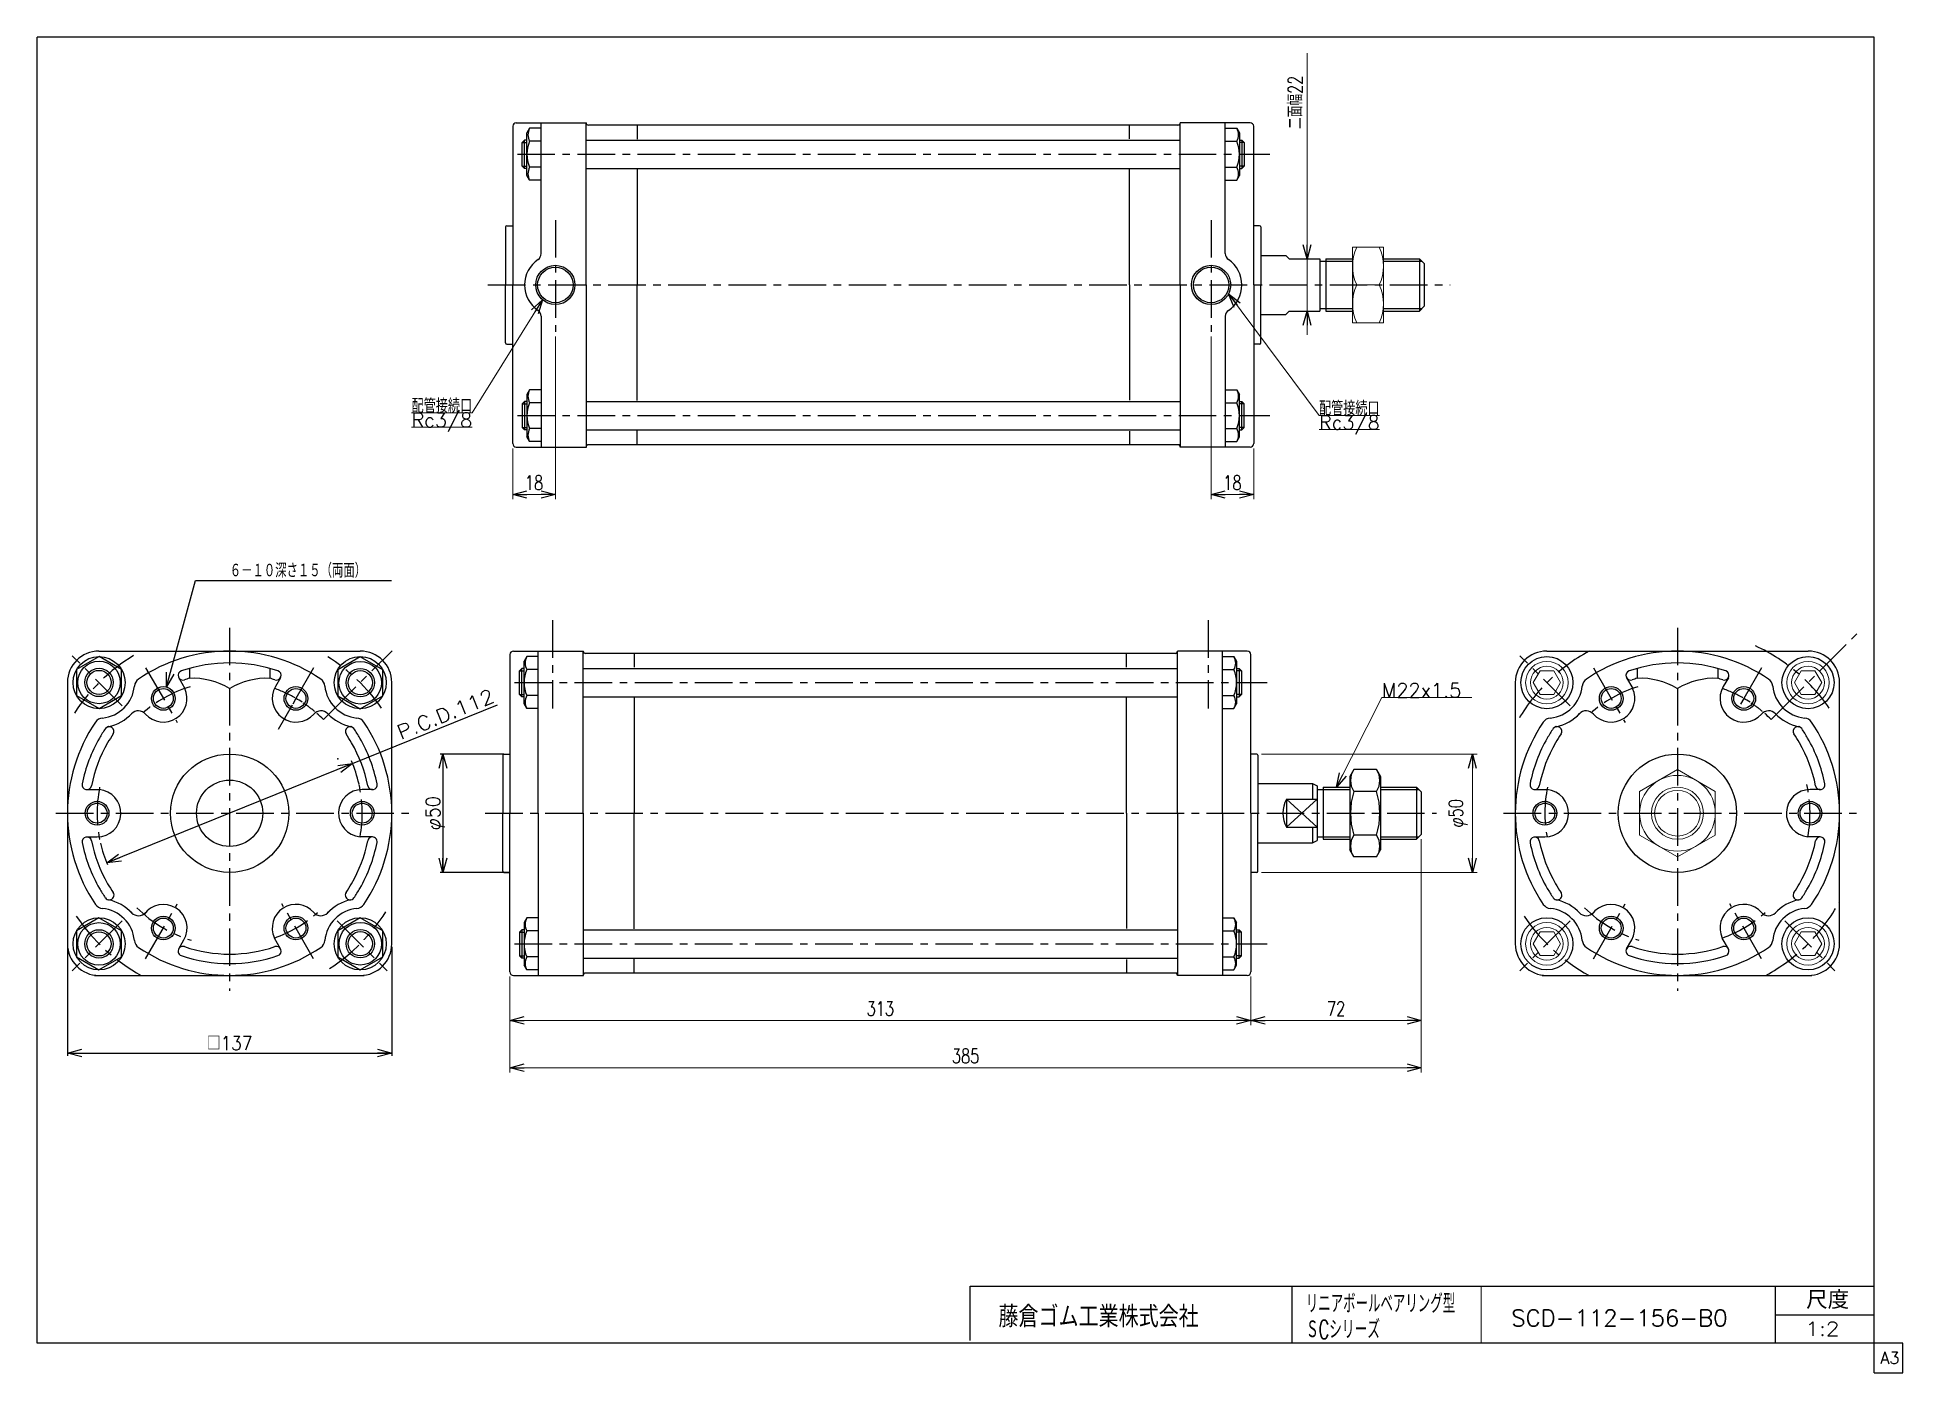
# Model space of a CAD drawing. Header units: millimetres. Extents: x -380 to 408, y -281 to 283.
import ezdxf
from ezdxf.enums import TextEntityAlignment as Align

# ---------------------------------------------------------------- set-up
doc = ezdxf.new("R2010")
doc.units = ezdxf.units.MM
doc.header["$LTSCALE"] = 0.5
doc.header["$PDSIZE"] = 1
doc.linetypes.add('CENTER', pattern=[50.8, 31.75, -6.35, 6.35, -6.35])
doc.layers.add('ZUWAKU', color=7, linetype='Continuous')
doc.styles.add('FdaStyle0', font='txt.shx', dxfattribs={"width": 0.75, "bigfont": 'bigfont'})
doc.dimstyles.new('DaDimRotatedStyle', dxfattribs={"dimtxt": 6, "dimasz": 6.000004, "dimexe": 2, "dimexo": 2, "dimgap": 2, "dimtad": 3, "dimdsep": 46, "dimtxsty": 'FdaStyle0', "dimblk1": 'OPEN30', "dimblk2": 'OPEN30', "dimsah": 1, "dimcen": 0.09, "dimclrd": 4, "dimclre": 4, "dimclrt": 4, "dimadec": 0, "dimazin": 2, "dimtfac": 1, "dimtdec": 4, "dimtmove": 0, "dimatfit": 0, "dimfxl": 1, "dimarcsym": 0})

msp = doc.modelspace()

# ---------------------------------------------------------------- texts
at = {"color": 4, "style": 'FdaStyle0'}
for s, height, width, p, p2 in [('６－１０深さ１５（両面）', 6, 0.666667, (-298.716, 54.806), (-241.116, 54.806)), ('□137', 6, 0.761905, (-308.35, -144.816), (-289.15, -144.816)), ('リニアボールベアリング型', 8, 0.522784, (155.846, -255.825), (218.946, -255.825)), ('ＳCシリーズ', 8, 0.539655, (155.938, -266.752), (187.238, -266.752)), ('SCD-112-156-B0', 7, 0.823423, (242.615, -261.4), (334.015, -261.4)), ('1:2', 6, 0.8, (366.87, -265.5), (381.27, -265.5))]:
    msp.add_text(s, height=height, dxfattribs=dict(at, width=width)).set_placement(p, p2, align=Align.FIT)
for s, rotation, width, p, p2 in [('P.C.D.112', 22.010543, 0.8, (-226.45, -13.712), (-186.399, 2.479)), ('φ50', 90, 0.75, (-209.833, -51.917), (-209.833, -37.517))]:
    msp.add_text(s, height=6, rotation=rotation, dxfattribs=dict(at, width=width)).set_placement(p, p2, align=Align.FIT)
at = {"layer": 'ZUWAKU', "color": 4, "style": 'FdaStyle0'}
for s, height, width, p, p2 in [('藤倉ゴム工業株式会社', 9, 0.652778, (26.025, -261.815), (110.625, -261.815)), ('尺度', 7.6, 0.749175, (367.23, -254.06), (385.39, -254.06))]:
    msp.add_text(s, height=height, dxfattribs=dict(at, width=width)).set_placement(p, p2, align=Align.FIT)
at = {"layer": 'ZUWAKU', "color": 7, "style": 'FdaStyle0', "width": 0.8}
msp.add_text('A3', height=5, dxfattribs=at).set_placement((398.615, -277.25), (406.615, -277.25), align=Align.FIT)

# ---------------------------------------------------------------- blocks, each defined once
blk = doc.blocks.new('_OPEN30')
at = {"color": 0, "linetype": 'ByBlock', "lineweight": -2}
for p, q in [((-1, 0.267949), (0, 0)), ((0, 0), (-1, -0.267949)), ((0, 0), (-1, 0))]:
    blk.add_line(p, q, dxfattribs=at)
blk = doc.blocks.new('DC_GROUP_Φ112_1')
at = {"color": 4, "linetype": 'Continuous', "lineweight": 25}
for p, q in [((-243.57, 21.39), (-253.07, 15.91)), ((-253.07, 15.91), (-253.07, 4.94)), ((-234.07, 15.91), (-243.57, 21.39)), ((-234.07, 4.94), (-234.07, 15.91)), ((-253.07, 4.94), (-243.57, -0.55)), ((-243.57, -0.55), (-234.07, 4.94))]:
    blk.add_line(p, q, dxfattribs=at)
for radius in [9, 6, 5.1]:
    blk.add_circle((-243.57, 10.42), radius, dxfattribs=at)
blk = doc.blocks.new('DC_GROUP_Φ112_2')
at = {"color": 4, "linetype": 'Continuous', "lineweight": 25}
for p, q in [((-353.93, 21.5), (-363.43, 16.01)), ((-363.43, 16.01), (-363.43, 5.04)), ((-344.43, 16.01), (-353.93, 21.5)), ((-344.43, 5.04), (-344.43, 16.01)), ((-363.43, 5.04), (-353.93, -0.44)), ((-353.93, -0.44), (-344.43, 5.04))]:
    blk.add_line(p, q, dxfattribs=at)
for radius in [9, 6, 5.1]:
    blk.add_circle((-353.93, 10.53), radius, dxfattribs=at)
blk = doc.blocks.new('DC_GROUP_Φ112_3')
at = {"color": 4, "linetype": 'Continuous', "lineweight": 25}
for p, q in [((-353.95, -88.93), (-363.45, -94.42)), ((-363.45, -94.42), (-363.45, -105.39)), ((-344.45, -94.42), (-353.95, -88.93)), ((-344.45, -105.39), (-344.45, -94.42)), ((-363.45, -105.39), (-353.95, -110.87)), ((-353.95, -110.87), (-344.45, -105.39))]:
    blk.add_line(p, q, dxfattribs=at)
for radius in [9, 6, 5.1]:
    blk.add_circle((-353.95, -99.9), radius, dxfattribs=at)
blk = doc.blocks.new('DC_GROUP_Φ112_4')
at = {"color": 4, "linetype": 'Continuous', "lineweight": 25}
for p, q in [((-243.55, -88.86), (-253.05, -94.34)), ((-253.05, -94.34), (-253.05, -105.31)), ((-234.05, -94.34), (-243.55, -88.86)), ((-234.05, -105.31), (-234.05, -94.34)), ((-253.05, -105.31), (-243.55, -110.8)), ((-243.55, -110.8), (-234.05, -105.31))]:
    blk.add_line(p, q, dxfattribs=at)
for radius in [9, 6, 5.1]:
    blk.add_circle((-243.55, -99.83), radius, dxfattribs=at)
blk = doc.blocks.new('DC_GROUP_Φ112_5')
at = {"color": 4, "linetype": 'Continuous', "lineweight": 25}
for p, q in [((-173.22, -88.95), (-174.36, -90.92)), ((-174.36, -90.92), (-174.36, -108.92)), ((-168.36, -88.95), (-173.22, -88.95)), ((-168.36, -94.43), (-173.22, -94.43)), ((-173.22, -110.89), (-174.36, -108.92)), ((-168.36, -105.4), (-173.22, -105.4)), ((-168.36, -110.89), (-173.22, -110.89))]:
    blk.add_line(p, q, dxfattribs=at)
for centre, radius, start, end in [((-160.56, -99.92), 13.8, 156.57346, 203.42654), ((-168.47, -91.69), 5.48, 150.00001, 209.99999), ((-168.47, -108.14), 5.48, 150.00001, 209.99999)]:
    blk.add_arc(centre, radius, start, end, dxfattribs=at)
blk = doc.blocks.new('DC_GROUP_Φ112_6')
at = {"color": 4, "linetype": 'Continuous', "lineweight": 25}
for p, q in [((120.64, -88.95), (125.5, -88.95)), ((120.64, -94.43), (125.5, -94.43)), ((125.5, -88.95), (126.64, -90.92)), ((126.64, -108.92), (126.64, -90.92)), ((120.64, -105.4), (125.5, -105.4)), ((125.5, -110.89), (126.64, -108.92)), ((120.64, -110.89), (125.5, -110.89))]:
    blk.add_line(p, q, dxfattribs=at)
for centre, radius, start, end in [((120.75, -91.69), 5.48, 330.00001, 29.99999), ((112.84, -99.92), 13.8, 336.57346, 23.42654), ((120.75, -108.14), 5.48, 330.00001, 29.99999)]:
    blk.add_arc(centre, radius, start, end, dxfattribs=at)
blk = doc.blocks.new('DC_GROUP_Φ112_7')
at = {"color": 4, "linetype": 'Continuous', "lineweight": 25}
for p, q in [((176.15, -26.24), (174.43, -29.22)), ((174.43, -29.22), (174.43, -60.22)), ((185.71, -26.24), (176.15, -26.24)), ((185.71, -26.24), (187.43, -29.22)), ((187.43, -29.22), (187.43, -60.22)), ((185.71, -35.48), (176.15, -35.48)), ((185.71, -53.95), (176.15, -53.95)), ((176.15, -63.19), (174.43, -60.22)), ((185.71, -63.19), (187.43, -60.22)), ((185.71, -63.19), (176.15, -63.19))]:
    blk.add_line(p, q, dxfattribs=at)
for centre, radius, start, end in [((182.9, -30.86), 8.18, 145.61111, 214.38889), ((178.96, -30.86), 8.18, 325.61111, 34.38889), ((205.29, -44.72), 30.57, 162.41111, 197.58889), ((156.57, -44.72), 30.57, 342.41112, 17.5889), ((182.9, -58.57), 8.18, 145.61111, 214.38889), ((178.96, -58.57), 8.18, 325.61111, 34.38889)]:
    blk.add_arc(centre, radius, start, end, dxfattribs=at)
blk = doc.blocks.new('DC_GROUP_Φ112_8')
at = {"color": 4, "linetype": 'Continuous', "lineweight": 25}
for p, q in [((-173.22, 21.45), (-174.36, 19.48)), ((-174.36, 1.48), (-174.36, 19.48)), ((-168.36, 21.45), (-173.22, 21.45)), ((-168.36, 15.97), (-173.22, 15.97)), ((-173.22, -0.49), (-174.36, 1.48)), ((-168.36, 5), (-173.22, 5)), ((-168.36, -0.49), (-173.22, -0.49))]:
    blk.add_line(p, q, dxfattribs=at)
for centre, radius, start, end in [((-160.56, 10.48), 13.8, 156.57346, 203.42654), ((-168.47, 18.71), 5.48, 150.00001, 209.99999), ((-168.47, 2.26), 5.48, 150.00001, 209.99999)]:
    blk.add_arc(centre, radius, start, end, dxfattribs=at)
blk = doc.blocks.new('DC_GROUP_Φ112_9')
at = {"color": 4, "linetype": 'Continuous', "lineweight": 25}
for p, q in [((120.64, 21.45), (125.5, 21.45)), ((120.64, 15.97), (125.5, 15.97)), ((125.5, 21.45), (126.64, 19.48)), ((126.64, 19.48), (126.64, 1.48)), ((120.64, 5), (125.5, 5)), ((125.5, -0.49), (126.64, 1.48)), ((120.64, -0.49), (125.5, -0.49))]:
    blk.add_line(p, q, dxfattribs=at)
for centre, radius, start, end in [((120.75, 18.71), 5.48, 330.00001, 29.99999), ((112.84, 10.48), 13.8, 336.57346, 23.42654), ((120.75, 2.26), 5.48, 330.00001, 29.99999)]:
    blk.add_arc(centre, radius, start, end, dxfattribs=at)
blk = doc.blocks.new('*D10')
at = {"color": 4, "linetype": 'Continuous', "lineweight": 13}
for p, q in [((137.14, -19.72), (228.23, -19.72)), ((226.23, -69.72), (226.23, -19.72)), ((137.14, -69.72), (228.23, -69.72))]:
    blk.add_line(p, q, dxfattribs=at)
at = {"color": 4, "xscale": 6.000005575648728, "yscale": 5.999978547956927}
for p, rotation in [((226.23, -19.72), 90), ((226.23, -69.72), 270)]:
    blk.add_blockref('_OPEN30', p, dxfattribs=dict(at, rotation=rotation))
at = {"color": 4, "insert": (224.23, -44.72), "char_height": 6, "width": 25.5, "attachment_point": 8, "rotation": 90, "style": 'FdaStyle0'}
blk.add_mtext('\\T1.00;φ50', dxfattribs=at)
blk = doc.blocks.new('DC_GROUP_Φ112_10')
at = {"color": 4, "linetype": 'Continuous', "lineweight": 13}
for p, q in [((168.79, -33.72), (187.96, 4.2)), ((187.96, 4.2), (225.99, 4.2))]:
    blk.add_line(p, q, dxfattribs=at)
at = {"color": 4, "xscale": 6.000005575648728, "yscale": 5.999978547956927, "rotation": 243.1693027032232}
blk.add_blockref('_OPEN30', (168.79, -33.72), dxfattribs=at)
at = {"color": 4, "style": 'FdaStyle0', "width": 0.8}
blk.add_text('M22x1.5', height=6, dxfattribs=at).set_placement((187.96, 4.2), (221.56, 4.2), align=Align.FIT)
blk = doc.blocks.new('DC_GROUP_Φ112_11')
at = {"color": 4, "linetype": 'Continuous', "lineweight": 13}
for p, q in [((312.85, -26.24), (296.85, -35.48)), ((328.85, -35.48), (312.85, -26.24)), ((296.85, -35.48), (296.85, -53.95)), ((328.85, -53.95), (328.85, -35.48)), ((296.85, -53.95), (312.85, -63.19)), ((312.85, -63.19), (328.85, -53.95))]:
    blk.add_line(p, q, dxfattribs=at)
for radius in [16, 11, 9.65]:
    blk.add_circle((312.85, -44.72), radius, dxfattribs=at)
blk = doc.blocks.new('DC_GROUP_Φ112_12')
at = {"color": 4, "linetype": 'Continuous', "lineweight": 13}
for p, q in [((254.81, 15.44), (251.92, 10.44)), ((251.92, 10.44), (254.81, 5.44)), ((260.59, 15.44), (254.81, 15.44)), ((263.47, 10.44), (260.59, 15.44)), ((260.59, 5.44), (263.47, 10.44)), ((254.81, 5.44), (260.59, 5.44))]:
    blk.add_line(p, q, dxfattribs=at)
for radius in [9, 6.92]:
    blk.add_circle((257.7, 10.44), radius, dxfattribs=at)
blk = doc.blocks.new('DC_GROUP_Φ112_13')
at = {"color": 4, "linetype": 'Continuous', "lineweight": 13}
for p, q in [((365.12, 15.44), (362.23, 10.44)), ((362.23, 10.44), (365.12, 5.44)), ((370.89, 15.44), (365.12, 15.44)), ((373.78, 10.44), (370.89, 15.44)), ((370.89, 5.44), (373.78, 10.44)), ((365.12, 5.44), (370.89, 5.44))]:
    blk.add_line(p, q, dxfattribs=at)
for radius in [9, 6.92]:
    blk.add_circle((368.01, 10.44), radius, dxfattribs=at)
blk = doc.blocks.new('DC_GROUP_Φ112_14')
at = {"color": 4, "linetype": 'Continuous', "lineweight": 13}
for p, q in [((365.12, -94.87), (362.23, -99.87)), ((362.23, -99.87), (365.12, -104.87)), ((370.89, -94.87), (365.12, -94.87)), ((373.78, -99.87), (370.89, -94.87)), ((370.89, -104.87), (373.78, -99.87)), ((365.12, -104.87), (370.89, -104.87))]:
    blk.add_line(p, q, dxfattribs=at)
for radius in [9, 6.92]:
    blk.add_circle((368.01, -99.87), radius, dxfattribs=at)
blk = doc.blocks.new('DC_GROUP_Φ112_15')
at = {"color": 4, "linetype": 'Continuous', "lineweight": 13}
for p, q in [((254.81, -94.87), (251.92, -99.87)), ((251.92, -99.87), (254.81, -104.87)), ((260.59, -94.87), (254.81, -94.87)), ((263.47, -99.87), (260.59, -94.87)), ((260.59, -104.87), (263.47, -99.87)), ((254.81, -104.87), (260.59, -104.87))]:
    blk.add_line(p, q, dxfattribs=at)
for radius in [9, 6.92]:
    blk.add_circle((257.7, -99.87), radius, dxfattribs=at)
blk = doc.blocks.new('*D17')
at = {"color": 4, "linetype": 'Continuous', "lineweight": 13}
for p, q in [((-180.36, -113.72), (-180.36, -134.22)), ((132.64, -113.72), (132.64, -134.22)), ((-180.36, -132.22), (132.64, -132.22))]:
    blk.add_line(p, q, dxfattribs=at)
at = {"color": 4, "xscale": 6.000005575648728, "yscale": 5.999978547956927}
for p, rotation in [((-180.36, -132.22), 180), ((132.64, -132.22), 360)]:
    blk.add_blockref('_OPEN30', p, dxfattribs=dict(at, rotation=rotation))
at = {"color": 4, "insert": (-23.86, -130.22), "char_height": 6, "width": 25.5, "attachment_point": 8, "style": 'FdaStyle0'}
blk.add_mtext('\\T1.00;313', dxfattribs=at)
blk = doc.blocks.new('*D18')
at = {"color": 4, "linetype": 'Continuous', "lineweight": 13}
for p, q in [((204.64, -55.72), (204.64, -134.22)), ((132.64, -113.72), (132.64, -134.22)), ((132.64, -132.22), (204.64, -132.22))]:
    blk.add_line(p, q, dxfattribs=at)
at = {"color": 4, "xscale": 6.000005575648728, "yscale": 5.999978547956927}
for p, rotation in [((132.64, -132.22), 180), ((204.64, -132.22), 360)]:
    blk.add_blockref('_OPEN30', p, dxfattribs=dict(at, rotation=rotation))
at = {"color": 4, "insert": (168.64, -130.22), "char_height": 6, "width": 19.5, "attachment_point": 8, "style": 'FdaStyle0'}
blk.add_mtext('\\T1.00;72', dxfattribs=at)
blk = doc.blocks.new('*D19')
at = {"color": 4, "linetype": 'Continuous', "lineweight": 13}
for p, q in [((204.64, -55.72), (204.64, -154.22)), ((-180.36, -113.72), (-180.36, -154.22)), ((-180.36, -152.22), (204.64, -152.22))]:
    blk.add_line(p, q, dxfattribs=at)
at = {"color": 4, "xscale": 6.000005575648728, "yscale": 5.999978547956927}
for p, rotation in [((-180.36, -152.22), 180), ((204.64, -152.22), 360)]:
    blk.add_blockref('_OPEN30', p, dxfattribs=dict(at, rotation=rotation))
at = {"color": 4, "insert": (12.14, -150.22), "char_height": 6, "width": 25.5, "attachment_point": 8, "style": 'FdaStyle0'}
blk.add_mtext('\\T1.00;385', dxfattribs=at)
blk = doc.blocks.new('DC_GROUP_Φ112_16')
at = {"color": 4, "linetype": 'Continuous', "lineweight": 25}
for p, q in [((-172.02, 134.17), (-173.16, 132.2)), ((-167.16, 134.17), (-172.02, 134.17)), ((-173.16, 132.2), (-173.16, 114.2)), ((-167.16, 128.69), (-172.02, 128.69)), ((-172.02, 112.23), (-173.16, 114.2)), ((-167.16, 117.72), (-172.02, 117.72)), ((-167.16, 112.23), (-172.02, 112.23))]:
    blk.add_line(p, q, dxfattribs=at)
for centre, radius, start, end in [((-167.27, 131.43), 5.48, 150.00001, 209.99999), ((-159.36, 123.2), 13.8, 156.57346, 203.42654), ((-167.27, 114.98), 5.48, 150.00001, 209.99999)]:
    blk.add_arc(centre, radius, start, end, dxfattribs=at)
blk = doc.blocks.new('DC_GROUP_Φ112_17')
at = {"color": 4, "linetype": 'Continuous', "lineweight": 25}
for p, q in [((121.84, 134.17), (126.7, 134.17)), ((126.7, 134.17), (127.84, 132.2)), ((121.84, 128.69), (126.7, 128.69)), ((127.84, 114.2), (127.84, 132.2)), ((121.84, 117.72), (126.7, 117.72)), ((121.84, 112.23), (126.7, 112.23)), ((126.7, 112.23), (127.84, 114.2))]:
    blk.add_line(p, q, dxfattribs=at)
for centre, radius, start, end in [((121.95, 131.43), 5.48, 330.00001, 29.99999), ((114.04, 123.2), 13.8, 336.57346, 23.42654), ((121.95, 114.98), 5.48, 330.00001, 29.99999)]:
    blk.add_arc(centre, radius, start, end, dxfattribs=at)
blk = doc.blocks.new('DC_GROUP_Φ112_18')
at = {"color": 4, "linetype": 'Continuous', "lineweight": 25}
for p, q in [((-172.02, 244.57), (-173.16, 242.6)), ((-167.16, 244.57), (-172.02, 244.57)), ((-173.16, 224.6), (-173.16, 242.6)), ((-167.16, 239.09), (-172.02, 239.09)), ((-172.02, 222.63), (-173.16, 224.6)), ((-167.16, 228.12), (-172.02, 228.12)), ((-167.16, 222.63), (-172.02, 222.63))]:
    blk.add_line(p, q, dxfattribs=at)
for centre, radius, start, end in [((-167.27, 241.83), 5.48, 150.00001, 209.99999), ((-159.36, 233.6), 13.8, 156.57346, 203.42654), ((-167.27, 225.38), 5.48, 150.00001, 209.99999)]:
    blk.add_arc(centre, radius, start, end, dxfattribs=at)
blk = doc.blocks.new('DC_GROUP_Φ112_19')
at = {"color": 4, "linetype": 'Continuous', "lineweight": 25}
for p, q in [((121.84, 244.57), (126.7, 244.57)), ((126.7, 244.57), (127.84, 242.6)), ((121.84, 239.09), (126.7, 239.09)), ((127.84, 242.6), (127.84, 224.6)), ((121.84, 228.12), (126.7, 228.12)), ((121.84, 222.63), (126.7, 222.63)), ((126.7, 222.63), (127.84, 224.6))]:
    blk.add_line(p, q, dxfattribs=at)
for centre, radius, start, end in [((121.95, 241.83), 5.48, 330.00001, 29.99999), ((114.04, 233.6), 13.8, 336.57346, 23.42654), ((121.95, 225.38), 5.48, 330.00001, 29.99999)]:
    blk.add_arc(centre, radius, start, end, dxfattribs=at)
blk = doc.blocks.new('DC_GROUP_Φ112_20')
at = {"color": 4, "linetype": 'Continuous', "lineweight": 13}
for p, q in [((188.63, 194.4), (175.63, 194.4)), ((175.63, 194.4), (175.63, 162.4)), ((188.63, 162.4), (188.63, 194.4)), ((177.36, 178.4), (186.9, 178.4)), ((175.63, 162.4), (188.63, 162.4))]:
    blk.add_line(p, q, dxfattribs=at)
for centre, start, end in [((195.04, 186.4), 155.65379, 204.34621), ((169.22, 186.4), 335.65379, 24.34621), ((195.04, 170.4), 155.65379, 204.34621), ((169.22, 170.4), 335.65379, 24.34621)]:
    blk.add_arc(centre, 19.41, start, end, dxfattribs=at)
blk = doc.blocks.new('DA_IMAGEDIMGROUP_1')
at = {"color": 4, "linetype": 'Continuous', "lineweight": 13}
for p, q in [((156.41, 276.26), (156.41, 189.4)), ((156.41, 167.4), (156.41, 189.4)), ((156.41, 157.4), (156.41, 167.4))]:
    blk.add_line(p, q, dxfattribs=at)
at = {"color": 4, "xscale": 6.000005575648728, "yscale": 5.999978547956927}
for p, rotation in [((156.41, 189.4), 270), ((156.41, 167.4), 90)]:
    blk.add_blockref('_OPEN30', p, dxfattribs=dict(at, rotation=rotation))
at = {"color": 4, "insert": (154.41, 244.26), "char_height": 6, "width": 37.5, "attachment_point": 7, "rotation": 90, "style": 'FdaStyle0'}
blk.add_mtext('\\T1.00;二面幅22', dxfattribs=at)
blk = doc.blocks.new('DC_GROUP_Φ112_21')
at = {"color": 4, "linetype": 'Continuous', "lineweight": 13}
for p, q in [((123.24, 174.65), (161.43, 123.3)), ((161.43, 123.3), (187.03, 123.3)), ((161.43, 117.3), (187.03, 117.3))]:
    blk.add_line(p, q, dxfattribs=at)
at = {"color": 4, "xscale": 6.000005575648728, "yscale": 5.999978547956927, "rotation": 126.6402159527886}
blk.add_blockref('_OPEN30', (123.24, 174.65), dxfattribs=at)
at = {"color": 4, "style": 'FdaStyle0'}
for s, width, p, p2 in [('配管接続口', 0.680851, (161.43, 123.3), (187.03, 123.3)), ('Rc3/8', 0.810127, (161.43, 117.3), (187.03, 117.3))]:
    blk.add_text(s, height=6, dxfattribs=dict(at, width=width)).set_placement(p, p2, align=Align.FIT)
blk = doc.blocks.new('DC_GROUP_Φ112_22')
at = {"color": 4, "linetype": 'Continuous', "lineweight": 13}
for p, q in [((-166.66, 172.19), (-196.31, 124.34)), ((-196.31, 124.34), (-221.91, 124.34)), ((-196.31, 118.34), (-221.91, 118.34))]:
    blk.add_line(p, q, dxfattribs=at)
at = {"color": 4, "xscale": 6.000005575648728, "yscale": 5.999978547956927, "rotation": 58.21570791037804}
blk.add_blockref('_OPEN30', (-166.66, 172.19), dxfattribs=at)
at = {"color": 4, "style": 'FdaStyle0'}
for s, width, p, p2 in [('配管接続口', 0.680851, (-221.91, 124.34), (-196.31, 124.34)), ('Rc3/8', 0.810127, (-221.91, 118.34), (-196.31, 118.34))]:
    blk.add_text(s, height=6, dxfattribs=dict(at, width=width)).set_placement(p, p2, align=Align.FIT)
blk = doc.blocks.new('*D28')
at = {"color": 4, "linetype": 'Continuous', "lineweight": 13}
for p, q in [((115.84, 156.61), (115.84, 87.9)), ((133.84, 109.4), (133.84, 87.9)), ((115.84, 89.9), (133.84, 89.9))]:
    blk.add_line(p, q, dxfattribs=at)
at = {"color": 4, "xscale": 6.000005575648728, "yscale": 5.999978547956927}
for p, rotation in [((115.84, 89.9), 180), ((133.84, 89.9), 360)]:
    blk.add_blockref('_OPEN30', p, dxfattribs=dict(at, rotation=rotation))
at = {"color": 4, "insert": (124.84, 91.9), "char_height": 6, "width": 19.5, "attachment_point": 8, "style": 'FdaStyle0'}
blk.add_mtext('\\T1.00;18', dxfattribs=at)
blk = doc.blocks.new('*D29')
at = {"color": 4, "linetype": 'Continuous', "lineweight": 13}
for p, q in [((-161.16, 156.61), (-161.16, 87.9)), ((-179.16, 109.4), (-179.16, 87.9)), ((-179.16, 89.9), (-161.16, 89.9))]:
    blk.add_line(p, q, dxfattribs=at)
at = {"color": 4, "xscale": 6.000005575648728, "yscale": 5.999978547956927}
for p, rotation in [((-179.16, 89.9), 180), ((-161.16, 89.9), 360)]:
    blk.add_blockref('_OPEN30', p, dxfattribs=dict(at, rotation=rotation))
at = {"color": 4, "insert": (-170.16, 91.9), "char_height": 6, "width": 19.5, "attachment_point": 8, "style": 'FdaStyle0'}
blk.add_mtext('\\T1.00;18', dxfattribs=at)

# ---------------------------------------------------------------- dimensions: what is measured, and where the dimension line sits
at = {"linetype": 'Continuous', "lineweight": 13}
for base, p1, p2, picture, middle in [((-161.159, 89.903), (-179.159, 111.403), (-161.159, 158.614), '*D29', (-170.159, 89.903)), ((133.841, 89.903), (115.841, 158.614), (133.841, 111.403), '*D28', (124.841, 89.903)), ((204.641, -152.217), (-180.359, -111.717), (204.641, -53.717), '*D19', (12.141, -152.217)), ((204.641, -132.217), (132.641, -111.717), (204.641, -53.717), '*D18', (168.641, -132.217)), ((132.641, -132.217), (-180.359, -111.717), (132.641, -111.717), '*D17', (-23.859, -132.217))]:
    dim = msp.add_linear_dim(base=base, p1=p1, p2=p2, dimstyle='DaDimRotatedStyle', override={"dimtxt": 6, "dimasz": 6.000004, "dimexe": 2, "dimexo": 2, "dimgap": 2, "dimtad": 3, "dimtih": 0, "dimtoh": 0, "dimdec": 2, "dimzin": 8, "dimtxsty": 'FdaStyle0', "dimblk1": 'OPEN30', "dimblk2": 'OPEN30', "dimsah": 1, "dimclrd": 4, "dimclre": 4, "dimclrt": 4, "dimazin": 2, "dimtofl": 1, "dimatfit": 0, "dimtolj": 0, "dimtzin": 8}, dxfattribs=at)
    dim.commit()
    dim.dimension.update_dxf_attribs({"geometry": picture, "text_midpoint": middle})
dim = msp.add_linear_dim(base=(226.23, -19.717), p1=(135.141, -69.717), p2=(135.141, -19.717), angle=90, text='φ<>', dimstyle='DaDimRotatedStyle', override={"dimtxt": 6, "dimasz": 6.000004, "dimexe": 2, "dimexo": 2, "dimgap": 2, "dimtad": 3, "dimtih": 0, "dimtoh": 0, "dimdec": 2, "dimzin": 8, "dimtxsty": 'FdaStyle0', "dimblk1": 'OPEN30', "dimblk2": 'OPEN30', "dimsah": 1, "dimclrd": 4, "dimclre": 4, "dimclrt": 4, "dimazin": 2, "dimtofl": 1, "dimatfit": 0, "dimtolj": 0, "dimtzin": 8}, dxfattribs=at)
dim.commit()
dim.dimension.update_dxf_attribs({"geometry": '*D10', "text_midpoint": (226.23, -44.717)})

# ---------------------------------------------------------------- linework, layer by layer
at = {"color": 4, "linetype": 'Continuous', "lineweight": 25}
for p, q in [((-179.159, 245.403), (-179.159, 178.403)), ((-177.659, 246.903), (-148.003, 246.903)), ((-167.159, 191.632), (-167.159, 246.903)), ((-148.159, 178.403), (-148.159, 246.903)), ((32.341, 245.903), (-147.159, 245.903)), ((-126.659, 245.903), (-126.659, 240.029)), ((102.841, 245.903), (28.472, 245.903)), ((81.341, 240.133), (81.341, 245.903)), ((132.341, 246.903), (102.841, 246.903)), ((102.841, 178.403), (102.841, 246.903)), ((121.841, 191.632), (121.841, 246.903)), ((133.841, 178.403), (133.841, 245.403)), ((-175.159, 238.603), (-174.159, 239.603)), ((-175.159, 228.603), (-175.159, 238.603)), ((-175.159, 238.603), (-173.159, 238.603)), ((-173.159, 239.603), (-174.159, 239.603)), ((-174.159, 227.603), (-174.159, 239.603)), ((-148.159, 239.603), (102.841, 239.603)), ((127.841, 239.603), (128.841, 239.603)), ((129.841, 238.603), (127.841, 238.603)), ((129.841, 238.603), (128.841, 239.603)), ((128.841, 239.603), (128.841, 227.603)), ((129.841, 238.603), (129.841, 228.603)), ((-175.159, 228.603), (-174.159, 227.603)), ((-175.159, 228.603), (-173.159, 228.603)), ((129.841, 228.603), (127.841, 228.603)), ((129.841, 228.603), (128.841, 227.603)), ((-173.159, 227.603), (-174.159, 227.603)), ((-148.159, 227.603), (102.841, 227.603)), ((-126.659, 227.209), (-126.659, 178.403)), ((81.341, 178.403), (81.341, 227.101)), ((127.841, 227.603), (128.841, 227.603)), ((-182.159, 202.903), (-182.159, 178.403)), ((-181.659, 203.403), (-179.159, 203.403)), ((136.341, 203.403), (133.841, 203.403)), ((136.841, 202.903), (136.841, 178.403)), ((136.841, 190.903), (147.409, 190.903)), ((147.409, 190.903), (148.841, 189.403)), ((148.841, 189.403), (161.841, 189.403)), ((161.841, 189.403), (161.841, 167.403)), ((164.341, 189.403), (175.632, 189.403)), ((164.341, 189.403), (164.341, 167.403)), ((175.632, 189.403), (175.632, 167.403)), ((188.632, 189.403), (203.841, 189.403)), ((203.841, 189.403), (205.841, 187.403)), ((203.841, 189.403), (203.841, 167.403)), ((161.841, 188.403), (164.341, 188.403)), ((164.341, 188.403), (175.632, 188.403)), ((188.632, 188.403), (204.841, 188.403)), ((205.841, 187.403), (205.841, 169.403)), ((-182.159, 153.903), (-182.159, 178.403)), ((-179.159, 111.403), (-179.159, 178.403)), ((-148.159, 178.403), (-148.159, 109.903)), ((-126.659, 129.597), (-126.659, 178.403)), ((81.341, 178.403), (81.341, 129.705)), ((102.841, 178.403), (102.841, 109.903)), ((133.841, 178.403), (133.841, 111.403)), ((136.841, 153.903), (136.841, 178.403)), ((136.841, 165.903), (147.409, 165.903)), ((147.409, 165.903), (148.841, 167.403)), ((148.841, 167.403), (161.841, 167.403)), ((161.841, 168.403), (164.341, 168.403)), ((164.341, 168.403), (175.632, 168.403)), ((164.341, 167.403), (175.632, 167.403)), ((188.632, 168.403), (204.841, 168.403)), ((188.632, 167.403), (203.841, 167.403)), ((203.841, 167.403), (205.841, 169.403)), ((-167.159, 165.174), (-167.159, 109.903)), ((121.841, 165.174), (121.841, 109.903)), ((-181.659, 153.403), (-179.159, 153.403)), ((136.341, 153.403), (133.841, 153.403)), ((-175.159, 128.203), (-174.159, 129.203)), ((-175.159, 128.203), (-175.159, 118.203)), ((-175.159, 128.203), (-173.159, 128.203)), ((-173.159, 129.203), (-174.159, 129.203)), ((-174.159, 129.203), (-174.159, 117.203)), ((-148.159, 129.203), (102.841, 129.203)), ((127.841, 129.203), (128.841, 129.203)), ((129.841, 128.203), (127.841, 128.203)), ((129.841, 128.203), (128.841, 129.203)), ((128.841, 117.203), (128.841, 129.203)), ((129.841, 118.203), (129.841, 128.203)), ((-175.159, 118.203), (-174.159, 117.203)), ((-175.159, 118.203), (-173.159, 118.203)), ((129.841, 118.203), (127.841, 118.203)), ((129.841, 118.203), (128.841, 117.203)), ((-173.159, 117.203), (-174.159, 117.203)), ((-148.159, 117.203), (102.841, 117.203)), ((32.341, 110.903), (-147.159, 110.903)), ((-126.659, 110.903), (-126.659, 116.777)), ((102.841, 110.903), (28.472, 110.903)), ((81.341, 116.674), (81.341, 110.903)), ((127.841, 117.203), (128.841, 117.203)), ((-177.659, 109.903), (-148.003, 109.903)), ((132.341, 109.903), (102.841, 109.903)), ((-325.43, 8.603), (-313.116, 53.606)), ((-313.116, 53.606), (-230.369, 53.606)), ((-353.95, 23.783), (-243.55, 23.783)), ((-178.859, 23.783), (-149.203, 23.783)), ((-168.359, -44.717), (-168.359, 23.783)), ((-149.359, -44.717), (-149.359, 23.783)), ((131.141, 23.783), (101.641, 23.783)), ((101.641, -44.717), (101.641, 23.783)), ((120.641, -44.717), (120.641, 23.783)), ((257.653, 23.783), (368.053, 23.783)), ((-315.75, 16.465), (-315.75, 12.243)), ((-281.75, 16.465), (-281.75, 12.243)), ((-180.359, 22.283), (-180.359, -44.717)), ((-176.359, 15.483), (-175.359, 16.483)), ((-174.359, 16.483), (-175.359, 16.483)), ((-175.359, 4.483), (-175.359, 16.483)), ((-149.359, 16.483), (101.641, 16.483)), ((31.141, 22.783), (-148.359, 22.783)), ((-127.859, 22.783), (-127.859, 16.909)), ((101.641, 22.783), (27.272, 22.783)), ((80.141, 17.013), (80.141, 22.783)), ((126.641, 16.483), (127.641, 16.483)), ((128.641, 15.483), (127.641, 16.483)), ((127.641, 16.483), (127.641, 4.483)), ((132.641, -44.717), (132.641, 22.283)), ((295.853, 16.465), (295.853, 12.243)), ((329.853, 16.465), (329.853, 12.243)), ((-367.25, 10.483), (-367.25, -99.871)), ((-320.248, 12.52), (-317.643, 8.007)), ((-277.251, 12.52), (-279.41, 8.781)), ((-230.25, -99.917), (-230.25, 10.483)), ((-176.359, 5.483), (-176.359, 15.483)), ((-176.359, 15.483), (-174.359, 15.483)), ((128.641, 15.483), (126.641, 15.483)), ((128.641, 15.483), (128.641, 5.483)), ((244.353, 10.483), (244.353, -99.871)), ((291.354, 12.52), (293.959, 8.007)), ((334.351, 12.52), (332.192, 8.781)), ((381.353, -99.917), (381.353, 10.483)), ((-270.75, 3.781), (-272.111, 1.422)), ((-246.831, -23.729), (-185.632, 1.01)), ((-176.359, 5.483), (-175.359, 4.483)), ((-176.359, 5.483), (-174.359, 5.483)), ((-174.359, 4.483), (-175.359, 4.483)), ((-149.359, 4.483), (101.641, 4.483)), ((-127.859, 4.09), (-127.859, -44.717)), ((80.141, -44.717), (80.141, 3.982)), ((128.641, 5.483), (126.641, 5.483)), ((126.641, 4.483), (127.641, 4.483)), ((128.641, 5.483), (127.641, 4.483)), ((340.853, 3.781), (339.491, 1.422)), ((-259.153, -5.121), (-256.609, -2.576)), ((352.449, -5.121), (354.993, -2.576)), ((-182.859, -19.717), (-209.833, -19.717)), ((-208.633, -19.717), (-208.633, -69.717)), ((-183.359, -20.217), (-183.359, -44.717)), ((-182.859, -19.717), (-180.359, -19.717)), ((135.141, -19.717), (132.641, -19.717)), ((135.641, -20.217), (135.641, -44.717)), ((-246.831, -23.729), (-350.668, -65.704)), ((-359.067, -34.717), (-353.857, -34.717)), ((-238.432, -34.717), (-242.75, -34.717)), ((135.641, -32.217), (158.641, -32.217)), ((147.641, -38.787), (160.641, -38.787)), ((147.641, -38.787), (147.641, -50.647)), ((147.641, -38.787), (160.641, -50.647)), ((160.641, -38.787), (147.641, -50.647)), ((158.641, -32.217), (158.641, -38.787)), ((158.641, -32.217), (160.641, -33.149)), ((160.641, -33.149), (160.641, -56.284)), ((160.641, -34.717), (163.141, -34.717)), ((163.141, -33.717), (174.432, -33.717)), ((163.141, -33.717), (163.141, -55.717)), ((163.141, -34.717), (174.432, -34.717)), ((187.432, -33.717), (202.641, -33.717)), ((187.432, -34.717), (203.641, -34.717)), ((202.641, -33.717), (204.641, -35.717)), ((202.641, -33.717), (202.641, -55.717)), ((204.641, -35.717), (204.641, -53.717)), ((252.535, -34.717), (257.745, -34.717)), ((373.171, -34.717), (368.853, -34.717)), ((-183.359, -69.217), (-183.359, -44.717)), ((-180.359, -111.717), (-180.359, -44.717)), ((-168.359, -44.717), (-168.359, -113.217)), ((-149.359, -44.717), (-149.359, -113.217)), ((-127.859, -93.523), (-127.859, -44.717)), ((80.141, -44.717), (80.141, -93.415)), ((101.641, -44.717), (101.641, -113.217)), ((120.641, -44.717), (120.641, -113.217)), ((132.641, -44.717), (132.641, -111.717)), ((135.641, -69.217), (135.641, -44.717)), ((-359.067, -54.717), (-354.75, -54.717)), ((-238.432, -54.717), (-243.642, -54.717)), ((147.641, -50.647), (160.641, -50.647)), ((158.641, -50.647), (158.641, -57.217)), ((160.641, -54.717), (163.141, -54.717)), ((163.141, -54.717), (174.432, -54.717)), ((187.432, -54.717), (203.641, -54.717)), ((202.641, -55.717), (204.641, -53.717)), ((252.535, -54.717), (256.853, -54.717)), ((373.171, -54.717), (367.96, -54.717)), ((135.641, -57.217), (158.641, -57.217)), ((158.641, -57.217), (160.641, -56.284)), ((163.141, -55.717), (174.432, -55.717)), ((187.432, -55.717), (202.641, -55.717)), ((-180.359, -69.717), (-209.833, -69.717)), ((-182.859, -69.717), (-180.359, -69.717)), ((135.141, -69.717), (132.641, -69.717)), ((-176.359, -94.917), (-175.359, -93.917)), ((-174.359, -93.917), (-175.359, -93.917)), ((-175.359, -93.917), (-175.359, -105.917)), ((-149.359, -93.917), (101.641, -93.917)), ((126.641, -93.917), (127.641, -93.917)), ((128.641, -94.917), (127.641, -93.917)), ((127.641, -105.917), (127.641, -93.917)), ((-367.25, -101.117), (-367.25, -147.216)), ((-320.248, -101.954), (-318.089, -98.214)), ((-277.251, -101.954), (-279.856, -97.441)), ((-230.25, -101.117), (-230.25, -147.216)), ((-176.359, -94.917), (-176.359, -104.917)), ((-176.359, -94.917), (-174.359, -94.917)), ((128.641, -94.917), (126.641, -94.917)), ((128.641, -104.917), (128.641, -94.917)), ((291.354, -101.954), (293.513, -98.214)), ((334.351, -101.954), (331.746, -97.441)), ((-176.359, -104.917), (-175.359, -105.917)), ((-176.359, -104.917), (-174.359, -104.917)), ((-174.359, -105.917), (-175.359, -105.917)), ((-149.359, -105.917), (101.641, -105.917)), ((-127.859, -112.217), (-127.859, -106.342)), ((80.141, -106.446), (80.141, -112.217)), ((128.641, -104.917), (126.641, -104.917)), ((126.641, -105.917), (127.641, -105.917)), ((128.641, -104.917), (127.641, -105.917)), ((-355.834, -113.217), (-241.935, -113.217)), ((-178.859, -113.217), (-149.203, -113.217)), ((31.141, -112.217), (-148.359, -112.217)), ((101.641, -112.217), (27.272, -112.217)), ((131.141, -113.217), (101.641, -113.217)), ((255.768, -113.217), (369.667, -113.217)), ((-367.25, -146.016), (-230.25, -146.016))]:
    msp.add_line(p, q, dxfattribs=at)
at = {"color": 4, "linetype": 'CENTER', "lineweight": 25}
for p, q in [((-177.218, 233.603), (140.712, 233.603)), ((-161.159, 205.824), (-161.159, 158.614)), ((115.841, 205.824), (115.841, 158.614)), ((-189.642, 178.403), (216.813, 178.403)), ((-177.218, 123.203), (140.712, 123.203)), ((-298.75, 33.644), (-298.75, -119.759)), ((-162.359, 36.847), (-162.359, -0.437)), ((114.641, 36.847), (114.641, -0.437)), ((312.853, 33.644), (312.853, -119.759)), ((354.993, -2.576), (390.011, 32.442)), ((-256.609, -2.576), (-230.137, 23.896)), ((-344.123, 0.657), (-365.268, 21.802)), ((-344.123, 0.657), (-365.268, 21.802)), ((-334.236, 16.747), (-320.863, -6.416)), ((-263.263, 16.747), (-270.75, 3.781)), ((267.479, 0.657), (246.334, 21.802)), ((267.479, 0.657), (246.334, 21.802)), ((277.367, 16.747), (290.74, -6.416)), ((348.339, 16.747), (340.853, 3.781)), ((-178.418, 10.483), (139.512, 10.483)), ((-272.379, 0.959), (-278.318, -9.328)), ((-372.202, -44.717), (-223.118, -44.717)), ((-190.842, -44.717), (211.105, -44.717)), ((239.4, -44.717), (388.484, -44.717)), ((-334.236, -106.18), (-320.863, -83.018)), ((-263.263, -106.18), (-276.636, -83.018)), ((277.367, -106.18), (290.74, -83.018)), ((348.339, -106.18), (334.966, -83.018)), ((-344.123, -90.09), (-365.268, -111.235)), ((-253.376, -90.09), (-232.231, -111.235)), ((267.479, -90.09), (246.334, -111.235)), ((358.226, -90.09), (379.371, -111.235)), ((-178.418, -99.917), (139.512, -99.917))]:
    msp.add_line(p, q, dxfattribs=at)
at = {"color": 4, "linetype": 'Continuous', "lineweight": 25}
for centre, radius in [((-161.159, 178.403), 8.296), ((-161.159, 178.403), 7.496), ((115.841, 178.403), 8.296), ((115.841, 178.403), 7.496), ((-353.904, 10.438), 11), ((-353.904, 10.438), 11), ((-243.595, 10.438), 11), ((257.698, 10.438), 11), ((257.698, 10.438), 11), ((368.007, 10.438), 11), ((-326.75, 3.781), 5), ((-326.75, 3.781), 4.2), ((-270.75, 3.781), 5), ((-270.75, 3.781), 4.2), ((284.853, 3.781), 5), ((284.853, 3.781), 4.2), ((340.853, 3.781), 5), ((340.853, 3.781), 4.2), ((-298.75, -44.717), 25), ((312.853, -44.717), 25), ((-298.75, -44.717), 14), ((-354.75, -44.717), 5), ((-354.75, -44.717), 4.2), ((-242.75, -44.717), 5), ((-242.75, -44.717), 4.2), ((256.853, -44.717), 5), ((256.853, -44.717), 4.2), ((368.853, -44.717), 5), ((368.853, -44.717), 4.2), ((-353.904, -99.871), 11), ((-326.75, -93.214), 5), ((-326.75, -93.214), 4.2), ((-270.75, -93.214), 5), ((-270.75, -93.214), 4.2), ((-243.595, -99.871), 11), ((257.698, -99.871), 11), ((284.853, -93.214), 5), ((284.853, -93.214), 4.2), ((340.853, -93.214), 5), ((340.853, -93.214), 4.2), ((368.007, -99.871), 11)]:
    msp.add_circle(centre, radius, dxfattribs=at)
for centre, radius, start, end in [((-177.659, 245.403), 1.5, 90, 180), ((-147.159, 246.903), 1, 180, 270), ((101.841, 246.903), 1, 270, 0), ((132.341, 245.403), 1.5, 0, 90), ((-181.659, 202.903), 0.5, 90, 180), ((136.341, 202.903), 0.5, 0, 90), ((-161.159, 178.403), 13, 124.228866, 235.771134), ((-170.159, 191.632), 3, 304.228866, 0), ((124.841, 191.632), 3, 180, 235.771134), ((115.841, 178.403), 13, 304.228866, 55.771134), ((-170.159, 165.174), 3, 0, 55.771134), ((124.841, 165.174), 3, 124.228866, 180), ((-181.659, 153.903), 0.5, 180, 270), ((136.341, 153.903), 0.5, 270, 360), ((-177.659, 111.403), 1.5, 180, 270), ((-147.159, 109.903), 1, 90, 180), ((101.841, 109.903), 1, 360, 90), ((132.341, 111.403), 1.5, 270, 360), ((-353.95, 10.483), 13.3, 90, 180), ((-353.95, 10.483), 13.3, 90, 180), ((-298.75, -44.717), 68.5, 90, 124.184078), ((-298.75, -44.717), 68.5, 55.815922, 90), ((-243.55, 10.483), 13.3, 0, 90), ((-178.859, 22.283), 1.5, 90, 180), ((-148.359, 23.783), 1, 180, 270), ((100.641, 23.783), 1, 270, 0), ((131.141, 22.283), 1.5, 0, 90), ((257.653, 10.483), 13.3, 90, 180), ((257.653, 10.483), 13.3, 90, 180), ((312.853, -44.717), 68.5, 90, 124.184078), ((312.853, -44.717), 68.5, 55.815922, 90), ((368.053, 10.483), 13.3, 0, 90), ((-298.75, -44.717), 63.5, 90, 108.748152), ((-298.75, -44.717), 63.5, 71.251848, 90), ((312.853, -44.717), 63.5, 90, 108.748152), ((312.853, -44.717), 63.5, 71.251848, 90), ((-353.904, 10.438), 15, 275.428781, 354.571219), ((-353.904, 10.438), 15, 275.428781, 354.571219), ((-353.904, 10.438), 15, 275.428781, 354.571219), ((-353.904, 10.438), 15, 275.428781, 354.571219), ((-334.989, 8.64), 4, 124.184078, 174.571219), ((-334.989, 8.64), 4, 124.184078, 174.571219), ((-334.989, 8.64), 4, 124.184078, 174.571219), ((-334.989, 8.64), 4, 124.184078, 174.571219), ((-326.75, 3.781), 10, 221.256259, 24.877484), ((-318.516, 13.52), 2, 108.748152, 288.748152), ((-298.75, -44.717), 59.5, 106.618146, 108.748152), ((-314.264, -17.72), 30, 59.032388, 92.837885), ((-283.235, -17.72), 30, 87.162115, 120.967612), ((-298.75, -44.717), 59.5, 71.251848, 73.39845), ((-270.75, 3.781), 10, 150, 318.743741), ((-278.983, 13.52), 2, 251.251848, 71.251848), ((-262.51, 8.64), 4, 5.428781, 55.815922), ((-243.595, 10.438), 15, 185.428781, 264.571219), ((257.698, 10.438), 15, 275.428781, 354.571219), ((257.698, 10.438), 15, 275.428781, 354.571219), ((257.698, 10.438), 15, 275.428781, 354.571219), ((257.698, 10.438), 15, 275.428781, 354.571219), ((276.613, 8.64), 4, 124.184078, 174.571219), ((276.613, 8.64), 4, 124.184078, 174.571219), ((276.613, 8.64), 4, 124.184078, 174.571219), ((276.613, 8.64), 4, 124.184078, 174.571219), ((284.853, 3.781), 10, 221.256259, 24.877484), ((293.086, 13.52), 2, 108.748152, 288.748152), ((312.853, -44.717), 59.5, 106.618146, 108.748152), ((297.338, -17.72), 30, 59.032388, 92.837885), ((328.367, -17.72), 30, 87.162115, 120.967612), ((312.853, -44.717), 59.5, 71.251848, 73.39845), ((340.853, 3.781), 10, 150, 318.743741), ((332.619, 13.52), 2, 251.251848, 71.251848), ((349.092, 8.64), 4, 5.428781, 55.815922), ((368.007, 10.438), 15, 185.428781, 264.571219), ((-298.75, -44.717), 56, 56.801185, 60), ((312.853, -44.717), 56, 56.801185, 60), ((-298.75, -44.717), 68.5, 145.815922, 214.184078), ((-352.106, -8.477), 4, 95.428781, 145.815922), ((-352.106, -8.477), 4, 95.428781, 145.815922), ((-352.106, -8.477), 4, 95.428781, 145.815922), ((-352.106, -8.477), 4, 95.428781, 145.815922), ((-353.904, 10.438), 19, 281.848265, 317.064844), ((-353.904, 10.438), 19, 314.39294, 315.60706), ((-337.274, -5.451), 4, 41.256259, 136.304817), ((-260.225, -5.451), 4, 43.695183, 138.743741), ((-298.75, -44.717), 56, 45, 48.86129), ((-243.595, 10.438), 19, 223.695183, 258.151735), ((-245.393, -8.477), 4, 34.184078, 84.571219), ((-298.75, -44.717), 68.5, 0, 34.184078), ((312.853, -44.717), 68.5, 145.815922, 214.184078), ((259.496, -8.477), 4, 95.428781, 145.815922), ((259.496, -8.477), 4, 95.428781, 145.815922), ((259.496, -8.477), 4, 95.428781, 145.815922), ((259.496, -8.477), 4, 95.428781, 145.815922), ((257.698, 10.438), 19, 281.848265, 317.064844), ((257.698, 10.438), 19, 314.39294, 315.60706), ((274.328, -5.451), 4, 41.256259, 136.304817), ((351.377, -5.451), 4, 43.695183, 138.743741), ((312.853, -44.717), 56, 45, 48.86129), ((368.007, 10.438), 19, 223.695183, 258.151735), ((366.209, -8.477), 4, 34.184078, 84.571219), ((312.853, -44.717), 68.5, 0, 34.184078), ((-298.75, -44.717), 63.5, 150, 168.748152), ((-298.75, -44.717), 59.5, 150, 168.748152), ((-298.75, -44.717), 63.5, 145.762132, 150), ((-349.592, -10.115), 2, 325.762132, 145.762132), ((-298.75, -44.717), 59.5, 145.762132, 150), ((-247.907, -10.115), 2, 34.237868, 214.237868), ((-298.75, -44.717), 59.5, 30, 34.237868), ((-298.75, -44.717), 59.5, 11.251848, 30), ((-298.75, -44.717), 63.5, 30, 34.237868), ((-298.75, -44.717), 63.5, 11.251848, 30), ((312.853, -44.717), 63.5, 150, 168.748152), ((312.853, -44.717), 59.5, 150, 168.748152), ((312.853, -44.717), 63.5, 145.762132, 150), ((262.01, -10.115), 2, 325.762132, 145.762132), ((312.853, -44.717), 59.5, 145.762132, 150), ((363.695, -10.115), 2, 34.237868, 214.237868), ((312.853, -44.717), 59.5, 30, 34.237868), ((312.853, -44.717), 59.5, 11.251848, 30), ((312.853, -44.717), 63.5, 30, 34.237868), ((312.853, -44.717), 63.5, 11.251848, 30), ((-298.75, -44.717), 56, 12.619339, 23.342837), ((-182.859, -20.217), 0.5, 90, 180), ((135.141, -20.217), 0.5, 0, 90), ((-359.067, -32.717), 2, 168.748152, 348.748152), ((-354.75, -44.717), 10, 270, 84.877484), ((-242.75, -44.717), 10, 90, 264.877484), ((-238.432, -32.717), 2, 191.251848, 11.251848), ((159.209, -44.717), 13, 152.860801, 207.139199), ((252.535, -32.717), 2, 168.748152, 348.748152), ((256.853, -44.717), 10, 270, 84.877484), ((368.853, -44.717), 10, 90, 264.877484), ((373.171, -32.717), 2, 191.251848, 11.251848), ((-298.75, -44.717), 68.5, 325.815922, 0), ((312.853, -44.717), 68.5, 325.815922, 0), ((-359.067, -56.717), 2, 11.251848, 191.251848), ((-238.432, -56.717), 2, 348.748152, 168.748152), ((252.535, -56.717), 2, 11.251848, 191.251848), ((373.171, -56.717), 2, 348.748152, 168.748152), ((-298.75, -44.717), 63.5, 191.251848, 210), ((-298.75, -44.717), 59.5, 191.251848, 210), ((-298.75, -44.717), 56, 193.007034, 202.801656), ((-298.75, -44.717), 59.5, 330, 348.748152), ((-298.75, -44.717), 63.5, 330, 348.748152), ((312.853, -44.717), 63.5, 191.251848, 210), ((312.853, -44.717), 59.5, 191.251848, 210), ((312.853, -44.717), 59.5, 330, 348.748152), ((312.853, -44.717), 63.5, 330, 348.748152), ((-182.859, -69.217), 0.5, 180, 270), ((135.141, -69.217), 0.5, 270, 360), ((-298.75, -44.717), 63.5, 210, 214.184078), ((-349.592, -79.318), 2, 214.237868, 34.237868), ((-298.75, -44.717), 59.5, 210, 214.237868), ((-247.907, -79.318), 2, 145.762132, 325.762132), ((-298.75, -44.717), 59.5, 325.762132, 330), ((-298.75, -44.717), 63.5, 325.762132, 330), ((312.853, -44.717), 63.5, 210, 214.184078), ((262.01, -79.318), 2, 214.237868, 34.237868), ((312.853, -44.717), 59.5, 210, 214.237868), ((363.695, -79.318), 2, 145.762132, 325.762132), ((312.853, -44.717), 59.5, 325.762132, 330), ((312.853, -44.717), 63.5, 325.762132, 330), ((-352.106, -80.956), 4, 214.184078, 264.571219), ((-352.106, -80.956), 4, 214.184078, 264.571219), ((-352.106, -80.956), 4, 214.184078, 264.571219), ((-352.106, -80.956), 4, 214.184078, 264.571219), ((-352.106, -80.956), 4, 214.184078, 264.571219), ((-353.904, -99.871), 15, 5.428781, 84.571219), ((-353.904, -99.871), 15, 5.428781, 84.571219), ((-353.904, -99.871), 15, 5.428781, 84.571219), ((-353.904, -99.871), 15, 5.428781, 84.571219), ((-353.904, -99.871), 15, 5.428781, 84.571219), ((-353.904, -99.871), 19, 42.935156, 78.151735), ((-353.904, -99.871), 19, 44.39294, 45.60706), ((-337.274, -83.982), 4, 223.695183, 318.743741), ((-326.75, -93.214), 10, 330, 144.877484), ((-270.75, -93.214), 10, 41.256259, 204.877484), ((-260.225, -83.982), 4, 221.256259, 316.304817), ((-243.595, -99.871), 15, 95.428781, 174.571219), ((-243.595, -99.871), 15, 95.428781, 174.571219), ((-243.595, -99.871), 15, 95.428781, 174.571219), ((-243.595, -99.871), 15, 95.428781, 174.571219), ((-243.595, -99.871), 15, 95.428781, 174.571219), ((-243.595, -99.871), 15, 95.428781, 174.571219), ((-243.595, -99.871), 19, 101.848265, 137.064844), ((-243.595, -99.871), 19, 134.39294, 135.60706), ((-245.393, -80.956), 4, 275.428781, 325.815922), ((-245.393, -80.956), 4, 275.428781, 325.815922), ((-245.393, -80.956), 4, 275.428781, 325.815922), ((-245.393, -80.956), 4, 275.428781, 325.815922), ((-245.393, -80.956), 4, 275.428781, 325.815922), ((-245.393, -80.956), 4, 275.428781, 325.815922), ((259.496, -80.956), 4, 214.184078, 264.571219), ((259.496, -80.956), 4, 214.184078, 264.571219), ((259.496, -80.956), 4, 214.184078, 264.571219), ((259.496, -80.956), 4, 214.184078, 264.571219), ((259.496, -80.956), 4, 214.184078, 264.571219), ((257.698, -99.871), 15, 5.428781, 84.571219), ((257.698, -99.871), 15, 5.428781, 84.571219), ((257.698, -99.871), 15, 5.428781, 84.571219), ((257.698, -99.871), 15, 5.428781, 84.571219), ((257.698, -99.871), 15, 5.428781, 84.571219), ((257.698, -99.871), 19, 42.935156, 78.151735), ((257.698, -99.871), 19, 44.39294, 45.60706), ((274.328, -83.982), 4, 223.695183, 318.743741), ((284.853, -93.214), 10, 330, 144.877484), ((340.853, -93.214), 10, 41.256259, 204.877484), ((351.377, -83.982), 4, 221.256259, 316.304817), ((368.007, -99.871), 15, 95.428781, 174.571219), ((368.007, -99.871), 15, 95.428781, 174.571219), ((368.007, -99.871), 15, 95.428781, 174.571219), ((368.007, -99.871), 15, 95.428781, 174.571219), ((368.007, -99.871), 15, 95.428781, 174.571219), ((368.007, -99.871), 15, 95.428781, 174.571219), ((368.007, -99.871), 19, 101.848265, 137.064844), ((368.007, -99.871), 19, 134.39294, 135.60706), ((366.209, -80.956), 4, 275.428781, 325.815922), ((366.209, -80.956), 4, 275.428781, 325.815922), ((366.209, -80.956), 4, 275.428781, 325.815922), ((366.209, -80.956), 4, 275.428781, 325.815922), ((366.209, -80.956), 4, 275.428781, 325.815922), ((366.209, -80.956), 4, 275.428781, 325.815922), ((-353.95, -99.917), 13.3, 180, 270), ((-334.989, -98.073), 4, 185.428781, 235.815922), ((-334.989, -98.073), 4, 185.428781, 235.815922), ((-334.989, -98.073), 4, 185.428781, 235.815922), ((-334.989, -98.073), 4, 185.428781, 235.815922), ((-334.989, -98.073), 4, 185.428781, 235.815922), ((-298.75, -44.717), 68.5, 235.815922, 304.184078), ((-318.516, -102.954), 2, 71.251848, 251.251848), ((-298.75, -44.717), 59.5, 251.251848, 270), ((-298.75, -44.717), 59.5, 270, 288.748152), ((-278.983, -102.954), 2, 288.748152, 108.748152), ((-262.51, -98.073), 4, 304.184078, 354.571219), ((-262.51, -98.073), 4, 304.184078, 354.571219), ((-262.51, -98.073), 4, 304.184078, 354.571219), ((-262.51, -98.073), 4, 304.184078, 354.571219), ((-262.51, -98.073), 4, 304.184078, 354.571219), ((-262.51, -98.073), 4, 304.184078, 354.571219), ((-243.55, -99.917), 13.3, 270, 0), ((257.653, -99.917), 13.3, 180, 270), ((276.613, -98.073), 4, 185.428781, 235.815922), ((276.613, -98.073), 4, 185.428781, 235.815922), ((276.613, -98.073), 4, 185.428781, 235.815922), ((276.613, -98.073), 4, 185.428781, 235.815922), ((276.613, -98.073), 4, 185.428781, 235.815922), ((312.853, -44.717), 68.5, 235.815922, 304.184078), ((293.086, -102.954), 2, 71.251848, 251.251848), ((312.853, -44.717), 59.5, 251.251848, 270), ((312.853, -44.717), 59.5, 270, 288.748152), ((332.619, -102.954), 2, 288.748152, 108.748152), ((349.092, -98.073), 4, 304.184078, 354.571219), ((349.092, -98.073), 4, 304.184078, 354.571219), ((349.092, -98.073), 4, 304.184078, 354.571219), ((349.092, -98.073), 4, 304.184078, 354.571219), ((349.092, -98.073), 4, 304.184078, 354.571219), ((349.092, -98.073), 4, 304.184078, 354.571219), ((368.053, -99.917), 13.3, 270, 0), ((-298.75, -44.717), 63.5, 251.251848, 270), ((-298.75, -44.717), 63.5, 270, 288.748152), ((312.853, -44.717), 63.5, 251.251848, 270), ((312.853, -44.717), 63.5, 270, 288.748152), ((-178.859, -111.717), 1.5, 180, 270), ((-148.359, -113.217), 1, 90, 180), ((100.641, -113.217), 1, 360, 90), ((131.141, -111.717), 1.5, 270, 360)]:
    msp.add_arc(centre, radius, start, end, dxfattribs=at)
at = {"color": 4, "linetype": 'CENTER', "lineweight": 25}
for centre, radius, start, end in [((312.853, -44.717), 78, 118.573399, 151.426601), ((312.853, -44.717), 78, 34.695102, 66.985939), ((-298.75, -44.717), 78, 121.366668, 147.227148), ((-298.75, -44.717), 78, 34.695102, 57.91504), ((-298.75, -44.717), 56, 107.375327, 131.452588), ((-298.75, -44.717), 56, 60.384032, 70.245032), ((312.853, -44.717), 56, 107.375327, 131.452588), ((312.853, -44.717), 56, 60.384032, 70.245032), ((-298.75, -44.717), 56, 50.055997, 56.240368), ((312.853, -44.717), 56, 50.055997, 56.240368), ((312.853, -44.717), 56, 349.714761, 14.281713), ((-298.75, -44.717), 56, 168.668661, 192.733572), ((-298.75, -44.717), 56, 349.714761, 12.619339), ((312.853, -44.717), 56, 168.668661, 190.245032), ((-298.75, -44.717), 56, 225.545528, 253.05706), ((-298.75, -44.717), 56, 289.714761, 311.505866), ((-298.75, -44.717), 78, 302.746195, 327.734973), ((312.853, -44.717), 56, 225.545528, 253.05706), ((312.853, -44.717), 56, 289.714761, 311.505866), ((312.853, -44.717), 78, 298.573399, 331.426601), ((-298.75, -44.717), 78, 213.809835, 241.426601), ((312.853, -44.717), 78, 213.809835, 241.426601)]:
    msp.add_arc(centre, radius, start, end, dxfattribs=at)
at = {"color": 5, "linetype": 'Continuous'}
msp.add_point((-253.096, -21.71), dxfattribs=at)
at = {"color": 4, "linetype": 'Continuous'}
for p in [(-354.75, -39.717), (256.853, -39.717)]:
    msp.add_point(p, dxfattribs=at)
at = {"layer": 'ZUWAKU', "color": 5, "linetype": 'Continuous', "lineweight": 25}
for p, q in [((-380, -268.5), (-380, 283)), ((396, 283), (-380, 283)), ((396, -281), (396, 283)), ((408, -268.5), (-380, -268.5)), ((408, -281), (408, -268.5)), ((396, -281), (408, -281))]:
    msp.add_line(p, q, dxfattribs=at)
at = {"layer": 'ZUWAKU', "color": 4, "linetype": 'Continuous', "lineweight": 25}
for p, q in [((14, -244.5), (396, -244.5)), ((14, -267.43), (14, -244.5)), ((150, -244.5), (150, -268.5)), ((354.27, -268.5), (354.27, -244.5)), ((354.27, -256.5), (396, -256.5))]:
    msp.add_line(p, q, dxfattribs=at)
at = {"layer": 'ZUWAKU', "color": 4, "linetype": 'Continuous', "lineweight": 13}
msp.add_line((230, -244.5), (230, -268.5), dxfattribs=at)

# ---------------------------------------------------------------- block references
at = {"linetype": 'Continuous'}
for name in ['DA_IMAGEDIMGROUP_1', 'DC_GROUP_Φ112_18', 'DC_GROUP_Φ112_19', 'DC_GROUP_Φ112_20', 'DC_GROUP_Φ112_21', 'DC_GROUP_Φ112_22', 'DC_GROUP_Φ112_16', 'DC_GROUP_Φ112_17', 'DC_GROUP_Φ112_2', 'DC_GROUP_Φ112_1', 'DC_GROUP_Φ112_8', 'DC_GROUP_Φ112_9', 'DC_GROUP_Φ112_12', 'DC_GROUP_Φ112_13', 'DC_GROUP_Φ112_10', 'DC_GROUP_Φ112_7', 'DC_GROUP_Φ112_11', 'DC_GROUP_Φ112_3', 'DC_GROUP_Φ112_4', 'DC_GROUP_Φ112_5', 'DC_GROUP_Φ112_6', 'DC_GROUP_Φ112_15', 'DC_GROUP_Φ112_14']:
    msp.add_blockref(name, (0, 0), dxfattribs=at)
at = {"color": 4, "xscale": 6.000005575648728, "yscale": 5.999978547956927}
for p, rotation in [((-325.43, 8.603), 254.6967838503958), ((-246.831, -23.729), 22.01054332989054), ((-208.633, -19.717), 90), ((-350.668, -65.704), 202.0105433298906), ((-208.633, -69.717), 270), ((-367.25, -146.016), 180), ((-230.25, -146.016), 360)]:
    msp.add_blockref('_OPEN30', p, dxfattribs=dict(at, rotation=rotation))

msp.set_redraw_order([(e.dxf.handle, doc.entitydb.next_handle()) for e in msp.query("TEXT MTEXT ATTDEF DIMENSION ARC_DIMENSION")])  # texts and dimensions are drawn at this point

doc.saveas('drawing.dxf')
